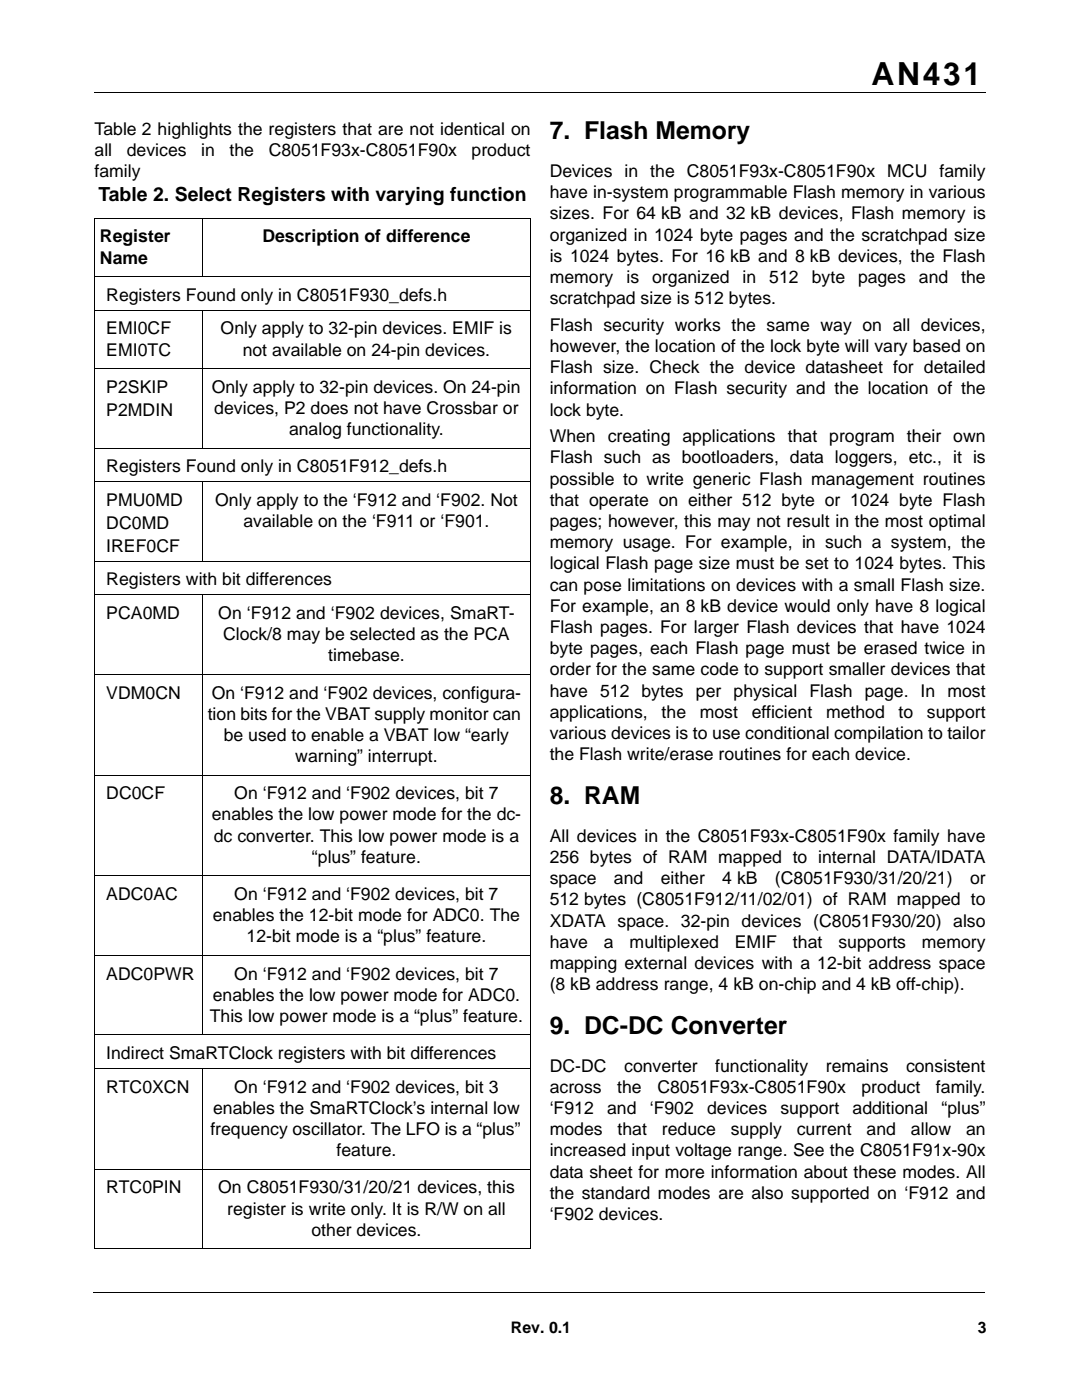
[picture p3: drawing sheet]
<svg xmlns="http://www.w3.org/2000/svg" width="216mm" height="279mm" viewBox="0 0 216 279" stroke-linecap="round" stroke-linejoin="round" font-family="sans-serif">
<defs><g id="words">
<text font-size="6.3" x="173.9" y="16.9">AN431</text>
<g font-size="4.9">
<text x="109.7" y="27.8">7. Flash Memory</text>
<text x="109.7" y="160.5">8. RAM</text>
<text x="109.7" y="206.3">9. DC-DC Converter</text>
</g>
<text font-size="3.9" x="19.6" y="40.2">Table 2. Select Registers with varying function</text>
<g font-size="3.5">
<text x="18.9" y="26.9">Table 2 highlights the registers that are not identical on</text>
<text x="18.9" y="31.1">all</text>
<text x="18.9" y="35.3">family</text>
<text x="25.3" y="31.1">devices</text>
<text x="40.2" y="31.1">in</text>
<text x="45.8" y="31.1">the</text>
<text x="53.6" y="31.1">C8051F93x-C8051F90x</text>
<text x="94.1" y="31.1">product</text>
<text x="109.7" y="35.3">Devices in the C8051F93x-C8051F90x MCU family</text>
<text x="109.7" y="39.6">have in-system programmable Flash memory in various</text>
<text x="109.7" y="43.8">sizes. For 64 kB and 32 kB devices, Flash memory is</text>
<text x="19.9" y="48.4">Register</text>
<text x="19.9" y="52.6">Name</text>
<text x="52.4" y="48.4">Description of difference</text>
<text x="109.7" y="48">organized in 1024 byte pages and the scratchpad size</text>
<text x="109.7" y="52.3">is 1024 bytes. For 16 kB and 8 kB devices, the Flash</text>
<text x="109.7" y="56.5">memory</text>
<text x="125" y="56.5">is</text>
<text x="130.1" y="56.5">organized</text>
<text x="148.2" y="56.5">in</text>
<text x="153.5" y="56.5">512</text>
<text x="162" y="56.5">byte</text>
<text x="171.2" y="56.5">pages</text>
<text x="183.4" y="56.5">and</text>
<text x="191.8" y="56.5">the</text>
<text x="21.2" y="60">Registers Found only in C8051F930_defs.h</text>
<text x="109.7" y="60.7">scratchpad size is 512 bytes.</text>
<text x="21.2" y="66.7">EMI0CF</text>
<text x="21.2" y="71">EMI0TC</text>
<text x="44" y="66.7">Only apply to 32-pin devices. EMIF is</text>
<text x="48.4" y="71">not available on 24-pin devices.</text>
<text x="109.7" y="66">Flash security works the same way on all devices,</text>
<text x="109.7" y="70.3">however, the location of the lock byte will vary based on</text>
<text x="109.7" y="74.5">Flash size. Check the device datasheet for detailed</text>
<text x="21.2" y="78.4">P2SKIP</text>
<text x="21.2" y="83">P2MDIN</text>
<text x="42.2" y="78.4">Only apply to 32-pin devices. On 24-pin</text>
<text x="42.8" y="82.6">devices, P2 does not have Crossbar or</text>
<text x="109.7" y="78.7">information on Flash security and the location of the</text>
<text x="109.7" y="83">lock byte.</text>
<text x="57.7" y="86.8">analog functionality.</text>
<text x="109.7" y="88.2">When creating applications that program their own</text>
<text x="21.2" y="94.3">Registers Found only in C8051F912_defs.h</text>
<text x="109.7" y="92.5">Flash such as bootloaders, data loggers, etc., it is</text>
<text x="21.2" y="100.9">PMU0MD</text>
<text x="42.9" y="100.9">Only apply to the ‘F912 and ‘F902. Not</text>
<text x="109.7" y="96.7">possible to write generic Flash management routines</text>
<text x="109.7" y="100.9">that operate on either 512 byte or 1024 byte Flash</text>
<text x="21.2" y="105.5">DC0MD</text>
<text x="48.6" y="105.2">available on the ‘F911 or ‘F901.</text>
<text x="109.7" y="105.2">pages; however, this may not result in the most optimal</text>
<text x="21.2" y="110.1">IREF0CF</text>
<text x="109.7" y="109.4">memory usage. For example, in such a system, the</text>
<text x="109.7" y="113.6">logical Flash page size must be set to 1024 bytes. This</text>
<text x="21.2" y="116.8">Registers with bit differences</text>
<text x="109.7" y="117.9">can pose limitations on devices with a small Flash size.</text>
<text x="21.2" y="123.5">PCA0MD</text>
<text x="43.6" y="123.5">On ‘F912 and ‘F902 devices, SmaRT-</text>
<text x="109.7" y="122.1">For example, an 8 kB device would only have 8 logical</text>
<text x="44.5" y="127.8">Clock/8 may be selected as the PCA</text>
<text x="65.5" y="132">timebase.</text>
<text x="109.7" y="126.3">Flash pages. For larger Flash devices that have 1024</text>
<text x="109.7" y="130.6">byte pages, each Flash page must be erased twice in</text>
<text x="109.7" y="134.8">order for the same code to support smaller devices that</text>
<text x="21.2" y="139.4">VDM0CN</text>
<text x="41.4" y="143.6">tion bits for the VBAT supply monitor can</text>
<text x="42.2" y="139.4">On ‘F912 and ‘F902 devices, configura-</text>
<text x="109.7" y="139">have 512 bytes per physical Flash page. In most</text>
<text x="109.7" y="143.3">applications,</text>
<text x="132" y="143.3">the</text>
<text x="139.6" y="143.3">most</text>
<text x="150" y="143.3">efficient</text>
<text x="164.8" y="143.3">method</text>
<text x="179.3" y="143.3">to</text>
<text x="184.9" y="143.3">support</text>
<text x="44.6" y="147.9">be used to enable a VBAT low “early</text>
<text x="109.7" y="147.5">various devices is to use conditional compilation to tailor</text>
<text x="58.9" y="152.1">warning” interrupt.</text>
<text x="109.7" y="151.7">the Flash write/erase routines for each device.</text>
<text x="21.2" y="159.5">DC0CF</text>
<text x="46.8" y="159.5">On ‘F912 and ‘F902 devices, bit 7</text>
<text x="42.2" y="163.7">enables the low power mode for the dc-</text>
<text x="42.7" y="168">dc converter. This low power mode is a</text>
<text x="109.7" y="168">All devices in the C8051F93x-C8051F90x family have</text>
<text x="62.3" y="172.2">“plus” feature.</text>
<text x="109.7" y="172.2">256 bytes of RAM mapped to internal DATA/IDATA</text>
<text x="21.2" y="179.6">ADC0AC</text>
<text x="46.8" y="179.6">On ‘F912 and ‘F902 devices, bit 7</text>
<text x="109.7" y="176.4">space</text>
<text x="122.5" y="176.4">and</text>
<text x="131.8" y="176.4">either</text>
<text x="144.1" y="176.4">4 kB</text>
<text x="154.6" y="176.4">(C8051F930/31/20/21)</text>
<text x="193.6" y="176.4">or</text>
<text x="42.5" y="183.9">enables the 12-bit mode for ADC0. The</text>
<text x="109.7" y="180.7">512 bytes (C8051F912/11/02/01) of RAM mapped to</text>
<text x="109.7" y="184.9">XDATA space. 32-pin devices (C8051F930/20) also</text>
<text x="49.2" y="188.1">12-bit mode is a “plus” feature.</text>
<text x="109.7" y="189.1">have</text>
<text x="120.5" y="189.1">a</text>
<text x="125.6" y="189.1">multiplexed</text>
<text x="146.6" y="189.1">EMIF</text>
<text x="158.2" y="189.1">that</text>
<text x="167.3" y="189.1">supports</text>
<text x="183.9" y="189.1">memory</text>
<text x="21.2" y="195.5">ADC0PWR</text>
<text x="46.8" y="195.5">On ‘F912 and ‘F902 devices, bit 7</text>
<text x="109.7" y="193.4">mapping external devices with a 12-bit address space</text>
<text x="109.7" y="197.6">(8 kB address range, 4 kB on-chip and 4 kB off-chip).</text>
<text x="41.9" y="204">This low power mode is a “plus” feature.</text>
<text x="42.5" y="199.7">enables the low power mode for ADC0.</text>
<text x="21.2" y="211.4">Indirect SmaRTClock registers with bit differences</text>
<text x="109.7" y="213.8">DC-DC</text>
<text x="124.5" y="213.8">converter</text>
<text x="142.7" y="213.8">functionality</text>
<text x="164.8" y="213.8">remains</text>
<text x="180.8" y="213.8">consistent</text>
<text x="21.2" y="218.1">RTC0XCN</text>
<text x="46.8" y="218.1">On ‘F912 and ‘F902 devices, bit 3</text>
<text x="109.7" y="218.1">across</text>
<text x="123.2" y="218.1">the</text>
<text x="131.2" y="218.1">C8051F93x-C8051F90x</text>
<text x="171.9" y="218.1">product</text>
<text x="186.8" y="218.1">family.</text>
<text x="42" y="226.5">frequency oscillator. The LFO is a “plus”</text>
<text x="42.5" y="222.3">enables the SmaRTClock’s internal low</text>
<text x="109.7" y="222.3">‘F912</text>
<text x="109.7" y="226.5">modes</text>
<text x="121.1" y="222.3">and</text>
<text x="123.2" y="226.5">that</text>
<text x="129.7" y="222.3">‘F902</text>
<text x="132.1" y="226.5">reduce</text>
<text x="141.1" y="222.3">devices</text>
<text x="145.8" y="226.5">supply</text>
<text x="155.7" y="222.3">support</text>
<text x="159" y="226.5">current</text>
<text x="170.1" y="222.3">additional</text>
<text x="172.9" y="226.5">and</text>
<text x="181.8" y="226.5">allow</text>
<text x="187.9" y="222.3">“plus”</text>
<text x="192.8" y="226.5">an</text>
<text x="67.1" y="230.8">feature.</text>
<text x="109.7" y="230.8">increased input voltage range. See the C8051F91x-90x</text>
<text x="21.2" y="238.2">RTC0PIN</text>
<text x="43.5" y="238.2">On C8051F930/31/20/21 devices, this</text>
<text x="109.7" y="235">data sheet for more information about these modes. All</text>
<text x="109.7" y="239.2">the standard modes are also supported on ‘F912 and</text>
<text x="45.3" y="242.4">register is write only. It is R/W on all</text>
<text x="109.7" y="243.5">‘F902 devices.</text>
<text x="62.1" y="246.7">other devices.</text>
</g>
<g font-size="3.2">
<text x="102" y="266">Rev. 0.1</text>
<text x="195.1" y="266">3</text>
</g>
</g></defs>
<path d="M18.8 18.4h177.8M18.6 257.9h177.8" fill="none" stroke="#000" stroke-width=".2"/>
<path d="M19.1 259.4h30.7v14.7h-30.7z" fill="#fff"/>
<g fill="none" stroke="#000" stroke-width=".2">
<path d="M18.8 43.6h87.2M18.8 55.2h87.2M18.9 43.6v205.6M40.4 43.5v11.7M105.9 43.6v205.6M18.8 61.9h87.2M18.8 73.6h87.2M40.4 61.9v27.6M18.8 89.4h87.2M18.8 96.1h87.2M40.4 96.1v16M18.8 112h87.2"/>
<path d="M18.8 118.7h87.2M40.4 118.7v87.9M18.8 134.6h87.2M18.8 154.7h87.2M18.8 174.8h87.2M18.8 190.7h87.2M18.8 206.5h87.2M18.8 213.3h87.2M40.4 213.2v36.1M18.8 233.4h87.2M18.8 249.2h87.2"/>
</g>
<use href="#words"/>
</svg>
